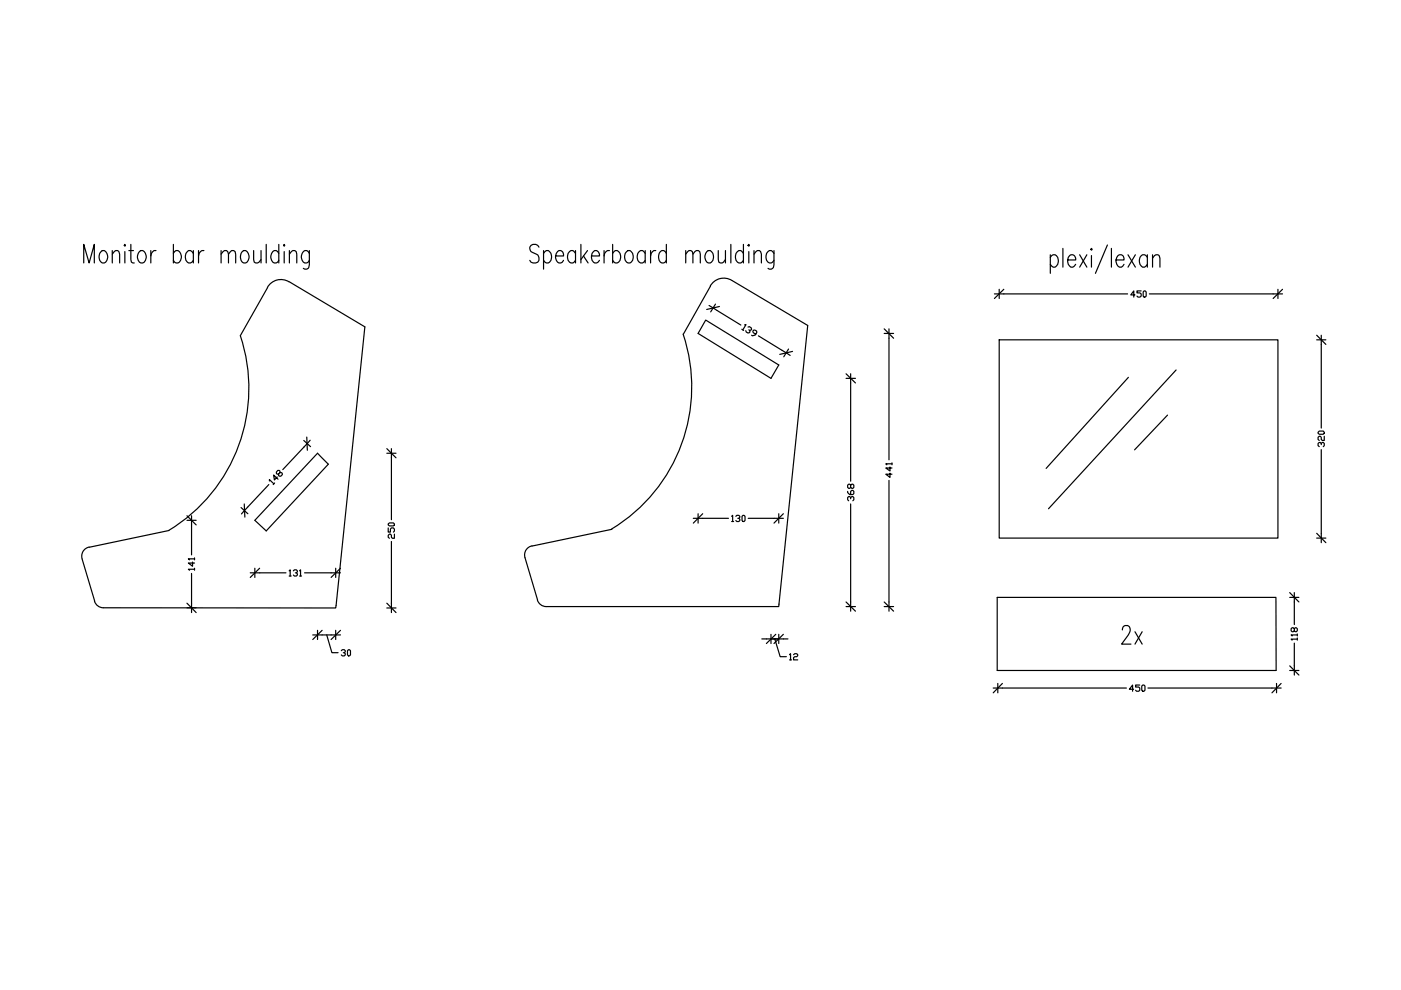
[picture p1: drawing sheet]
<svg xmlns="http://www.w3.org/2000/svg" width="297mm" height="210mm" viewBox="0 0 297 210" stroke-linecap="round" stroke-linejoin="round" font-family="sans-serif">
<!-- layer: 0 -->
<g fill="none" stroke="#000" stroke-width=".25">
<path d="M17.8 55.8v-4l1.1 4 1.1-4v4M21.4 53.3l.3-.2a1.15 1.15 0 0 1 1.1 1.6 1 1 0 0 1-1.1 1.1 1.6 1.6 0 0 1-.3-2.5zM23.8 53.9l.7-.8h.4l.3 .2 .2 .6v1.9M23.8 53.1v2.7M26.5 51.8l.1 .2-.1 .2-.2-.2zM26.5 53.3v2.5M27.3 53.1h1M27.7 51.8v3.2l.2 .6 .6 .2M29.6 53.3l.3-.2a1.15 1.15 0 0 1 1.1 1.6 1 1 0 0 1-1.1 1.1 1.56 1.56 0 0 1-.3-2.5zM32 53.1v2.7M33.1 53.1a1.06 1.06 0 0 0-1.1 1.2M36.8 53.7l.5-.6a1.15 1.15 0 0 1 1.2 1.6 1 1 0 0 1-1.2 1.1l-.5-.6"/>
<path d="M36.8 51.8v4M41 53.7l-.6-.6a1.15 1.15 0 0 0-1.1 1.6 .99 .99 0 0 0 1.1 1.1l.6-.6M41 53.1v2.7M42.1 53.1v2.7M43.2 53.1a1.07 1.07 0 0 0-1.1 1.2M46.9 53.9l.7-.8h.4l.3 .2 .1 .6v1.9M46.9 53.1v2.7M48.4 53.9l.7-.8h.4l.3 .2 .2 2.5M51.4 53.3l.3-.2a1.15 1.15 0 0 1 1.1 1.6 1 1 0 0 1-1.1 1.1 1.64 1.64 0 0 1-.3-2.5zM53.8 53.1l.1 2.5 .7 .2 .7-.8M55.3 53.1v2.7M56.4 51.8v4"/>
<path d="M59.1 53.7l-.5-.6a1.15 1.15 0 0 0-1.2 1.6 1 1 0 0 0 1.2 1.1l.5-.6M59.1 51.8v4M60.3 51.8l.1 .2-.1 .2-.2-.2zM60.3 53.3v2.5M61.3 59.7a3.3 3.3 0 0 0-4.6 1.2l-5.7 10.2M61.3 59.7l16.1 9.6-6.2 59.6h-49.3a1.97 1.97 0 0 1-1.9-1.4M61.4 53.9l.7-.8h.4l.3 .2 .1 2.5M61.4 53.1v2.7M65.6 53.1v3l-.1 .6a.73 .73 0 0 1-1.2 .2M65.6 53.7l-.6-.6a1.15 1.15 0 0 0-1.1 1.6 1 1 0 0 0 1.1 1.1l.6-.6M114.3 52.4a1.06 1.06 0 0 0-1-.6 1.06 1.06 0 0 0-1 .6 1 1 0 0 0 .6 1.1l.8 .4a1 1 0 0 1 .5 1.3 1 1 0 0 1-1.2 .6l-.4-.2-.3-.4M115.2 53.7l.6-.6a1.15 1.15 0 0 1 1.1 1.6 .99 .99 0 0 1-1.1 1.1l-.6-.6"/>
<path d="M115.2 53.1v4M117.8 54.3h1.7a.81 .81 0 0 0-.5-1.1 .81 .81 0 0 0-1 .5 1.29 1.29 0 0 0 .9 2.1l.6-.6M122 53.7l-.5-.6a1.37 1.37 0 0 0-1.2 1 1.37 1.37 0 0 0 .4 1.5l.8 .2 .5-.6M122 53.1v2.7M123.2 51.8v4M123.7 54.3l1 1.5M124.6 53.1l-1.4 1.9M125.4 54.3h1.7a.83 .83 0 0 0-.5-1.1 .83 .83 0 0 0-1.1 .5 1.29 1.29 0 0 0 1 2.1l.6-.6M128.1 53.1v2.7M129.2 53.1a1.07 1.07 0 0 0-1.1 1.2M129.9 53.7l.5-.6a1.37 1.37 0 0 1 1.2 1 1.37 1.37 0 0 1-.4 1.5l-.8 .2-.5-.6M129.9 51.8v4"/>
<path d="M132.9 53.3l.3-.2a1.15 1.15 0 0 1 1.1 1.6 .99 .99 0 0 1-1.1 1.1 1.56 1.56 0 0 1-.3-2.5zM136.8 53.7l-.6-.6a1.37 1.37 0 0 0-1.2 1 1.37 1.37 0 0 0 .5 1.5l.7 .2 .6-.6M136.8 53.1v2.7M137.9 53.1v2.7M139 53.1a1.06 1.06 0 0 0-1.1 1.2M141.3 53.7l-.6-.6a1.12 1.12 0 0 0-1.1 1.6l.2 .5 .5 .6h.4l.6-.6M141.3 51.8v4M145.4 53.9l.7-.8h.4l.3 .2 .1 2.5M145.4 53.1v2.7M146.9 53.9l.7-.8h.5l.3 .2 .1 2.5M149.9 53.3l.3-.2a1.15 1.15 0 0 1 1.1 1.6 .99 .99 0 0 1-1.1 1.1 1.56 1.56 0 0 1-.3-2.5zM152.3 53.1l.1 2.5 .7 .2 .7-.8"/>
<path d="M153.8 53.1v2.7M155 51.8v4M155.2 59.4a3.3 3.3 0 0 0-4.6 1.2M155.2 59.5l16.1 9.5-6.2 59.6h-49.3a1.97 1.97 0 0 1-1.9-1.4M157.6 53.7l-.5-.6a1.37 1.37 0 0 0-1.2 1 1.37 1.37 0 0 0 .5 1.5l.7 .2 .5-.6M157.6 51.8v4M158.8 51.8l.1 .2-.1 .2-.2-.2zM158.8 53.3v2.5M159.9 53.9l.7-.8h.4l.3 .2 .1 .6v1.9M159.9 53.1v2.7M164.1 53.1v3l-.1 .6a.73 .73 0 0 1-1.2 .2M164.1 53.7l-.6-.6a1.37 1.37 0 0 0-1.2 1 1.37 1.37 0 0 0 .5 1.5l.7 .2 .6-.6"/>
<path d="M222.7 54.6l.6-.6a1.29 1.29 0 0 1 1 2l-.6 .6h-.4l-.6-.6M222.7 54v4M225.4 52.7v3.9M226.4 55.1h1.7a.83 .83 0 0 0-.5-1 .83 .83 0 0 0-1.1 .5 1.73 1.73 0 0 0 .5 2h.5l.6-.6M228.9 54l1.5 2.6M230.4 54l-1.5 2.6M231.4 52.7l.2 .2-.2 .1-.1-.1zM231.4 54.2v2.4M234.8 51.9l-2.5 6.1M235.6 52.7v3.9M236.6 55.1h1.7a.81 .81 0 0 0-.5-1 .81 .81 0 0 0-1 .5 1.59 1.59 0 0 0 .5 2h.5l.5-.6M239.2 54l1.5 2.6"/>
<path d="M240.7 54l-1.5 2.6M243.3 54.6l-.6-.6a1.29 1.29 0 0 0-1 2l.5 .6h.5l.6-.6M243.3 54v2.6M244.4 54.7l.7-.7 .7 .2 .1 .5v1.9M244.4 54v2.6M50.9 71.1a35.2 35.2 0 0 1-15.1 41.4M149.6 67.9l15.5 9.5-1.6 2.8-15.5-9.5zM150.3 64.8l6.8 4.1M150.6 60.7l-5.8 10.1a35.2 35.2 0 0 1-15.1 41.4M151.7 64.5l-1 1.6M152.5 65l-2.7 .6M157.3 69.8l.4 .3"/>
<path d="M157.9 68.9l.3-.1-.7 1.1M158.6 69.3h.3l.4 .2 .1 .3-.5 .3-.1-.2M158.9 70.1l.1 .3-.4 .2-.4-.2-.1-.3M160.2 70.9l-.5-.4-.1-.3 .1-.2h.3l.4 .2 .1 .3-.4 .5-.6 .2-.1-.1M160.8 71.2l6.7 4.2M167.2 74l-1 1.6M168 74.5l-2.7 .6M179.4 79.2l2 2M180.4 79.2v22.8M187.5 69.7l2 2M187.5 70.7h2M188.5 69.7v27.8"/>
<path d="M210.8 62.3h28.3M211.9 72.1h59v42h-59zM211.9 61.3v2M212.8 61.3l-2 2M240.6 62.5h-.9l.7-.8v1.3M241.9 61.7h-.8v.4h.6l.2 .2v.5l-.2 .2h-.4l-.2-.2M242.4 61.9l.2-.2 .4 .2v.9l-.2 .2-.4-.2zM243.7 62.3h28.2M249.4 78.4l-27.1 29.5M270.9 61.3v2M271.9 61.3l-2 2M279.2 71.1l1.9 1.9"/>
<path d="M279.2 72.1h1.9M280.1 71.1v19.7M64.4 93.4l1.4 1.3M65 92.7l.2 2.8M65.8 93.3l-5.8 6.3M67.3 96.1l2.3 2.3-13.2 14.2-2.4-2.3zM82 95.1l2 2M82 96.1h2M83 95.1v15.1M179.4 80.2h2M188.7 99v.9l-.9-.7h1.3M189.1 98.3h-1.3l.2 .3"/>
<path d="M189.1 98.1v.5M239.2 80l-17.4 19.3M247.5 88l-6.9 7.4M279.5 91.7l.2-.3h.9l.2 .5-.2 .2h-.9l-.2-.2zM280.1 94.3l-.2-.5-.4 .2v.5l.2 .2M280.1 94l.2-.2 .5 .2v.5l-.2 .2M280.1 95.3v19.8M280.8 92.5v.9h-.5l-.2-.2v-.5l-.2-.2-.4 .2v.5l.2 .2M17.4 118.5l2.7 9M18.9 116a1.97 1.97 0 0 0-1.5 2.5M35.8 112.5l-16.9 3.5M39.6 109.3l2 2"/>
<path d="M39.6 110.3h2M40.6 109.3v8.3M40.8 119.2v.9l-.9-.7h1.3M41.2 118.5h-1.3l.3 .2M41.2 118.3v.4M51.1 107.6l1.4 1.3M51.8 106.8l.1 2.8M57 102.7l-5.8 6.3M57.1 102v-.3l1 .9M58.2 102.4l-.3 .3M58.8 101.1l-.6 .7-.2-1.1 .9 .9M59.4 100.2l.4 .1 .1 .3-.4 .4-.4-.2 .3-.9-.5-.2-.3 .4v.3l.2 .1h.3"/>
<path d="M82.3 111.9v.9h.5v-.6l.2-.3h.4l.2 .3v.4l-.2 .2M82.3 111.1l.3-.2h.8l.2 .4-.2 .2h-.8l-.3-.2zM83 114.8v15.1M83.6 113.2v.9h-.4l-.2-.2v-.4l-.2-.3-.5 .3v.4l.3 .2M111.3 118.2l2.7 9M129.7 112.2l-16.9 3.5a1.97 1.97 0 0 0-1.5 2.5M147 109.9h7.4M148 108.9v2M149 108.9l-2 2M155.1 109.5l.2-.2v1.3M155.1 110.6h.4M156 109.5l.2-.2h.4l.3 .4-.5 .2"/>
<path d="M156.6 109.9l.3 .2-.3 .5h-.4l-.2-.2M157.3 109.5l.2-.2 .5 .2v.9l-.3 .2-.4-.2zM158.6 109.9h7.5M165.1 108.9v2M166.1 108.9l-2 2M179.7 104.2v.2l.4 .5h.7l.2-.3v-.4l-.2-.2-.4 .2v.7M180.4 105.7v-.2l-.5-.2-.2 .2v.5l.2 .2M180.4 105.5l.2-.2 .4 .2v.5l-.2 .2M180.4 102.9l.2-.2 .4 .2v.4l-.4 .2-.2-.2v-.4l-.5-.2-.2 .2v.4l.2 .2 .5-.2M180.4 106.8v22.8M188.5 101.9v27.7M188.7 100.3v.9l-.9-.7h1.3"/>
<path d="M279.2 113.1l1.9 2M279.2 114.1h1.9M39.6 127.9l2 2M39.6 128.9h2M40.6 121.6v8.3M41.2 120.7h-1.3l.3 .2M41.2 120.5v.4M53.1 121.5h7.5M54 120.5v1.9M55 120.5l-1.9 1.9M61.3 121l.2-.2v1.3M61.3 122.1h.4"/>
<path d="M62.2 121l.2-.2h.4l.2 .4-.4 .3M62.8 121.5l.2 .2-.2 .4h-.4l-.2-.2M63.5 121l.2-.2v1.3M63.5 122.1h.4M64.6 121.5h7.6M66.3 134.6h5.9M67.3 133.6v2M68.3 133.6l-2 2M69.3 134.6l1.1 3.8h1.3M71.2 120.5v1.9M71.2 133.6v2M72.2 133.6l-2 2"/>
<path d="M72.2 120.5l-2 1.9M72.4 138l.2-.2h.4l.2 .4-.4 .2M73 138.4l.2 .2-.2 .5h-.4l-.2-.2M73.7 138l.2-.2 .4 .2v.9l-.2 .2-.4-.2zM82 127.9l2 2M82 128.9h2M161.5 135.5h3.6M163.5 135.5h3.6M163.5 134.5v1.9M164.3 135.5l1.1 3.7h1.3M164.5 134.5l-2 1.9M165.1 134.5v1.9"/>
<path d="M166.1 134.5l-2 1.9M167.4 138.8l.2-.2v1.3M167.4 139.9h.4M168.2 138.8l.3-.2h.4l.2 .2-.2 .4h-.4l-.3 .2v.5h.9M179.4 127.6l2 2M179.4 128.6h2M187.5 128.6h2M187.5 127.6l2 2M238 133.6a.85 .85 0 0 1 .5-1h.6a1.24 1.24 0 0 1 .1 2.1l-1.4 1.9h2M240.6 133.9l1.6 2.7M242.2 133.9l-1.6 2.7M273.4 125.6l2 2"/>
<path d="M273.4 126.7h2M274.4 133.3l.2-.2 .5 .2v.4l-.3 .2-.4-.2v-.4l-.2-.2-.5 .2v.4l.3 .2 .4-.2M274.4 125.6v6.8M274.4 136.4v6.7M275.1 135.5h-1.4l.3 .2M275.1 134.6h-1.4l.3 .2M275.1 134.4v.4M275.1 135.3v.4M210.6 145.9h28.2M211.6 144.9v2M212.5 144.9l-1.9 2M240.3 146.1h-.8l.6-.9v1.4"/>
<path d="M241.7 145.2h-.9v.5h.6l.3 .2v.4l-.3 .3h-.4l-.2-.3M242.3 145.2l.5 .3v.8l-.3 .3-.4-.3v-.8zM243.4 145.9h28.2M270.5 142.2h-59.1v-15.5h59.1l.1 15.5M270.7 144.9v2M271.6 144.9l-1.9 2M273.4 142.2h2M273.4 141.2l2 1.9"/>
</g>
</svg>
